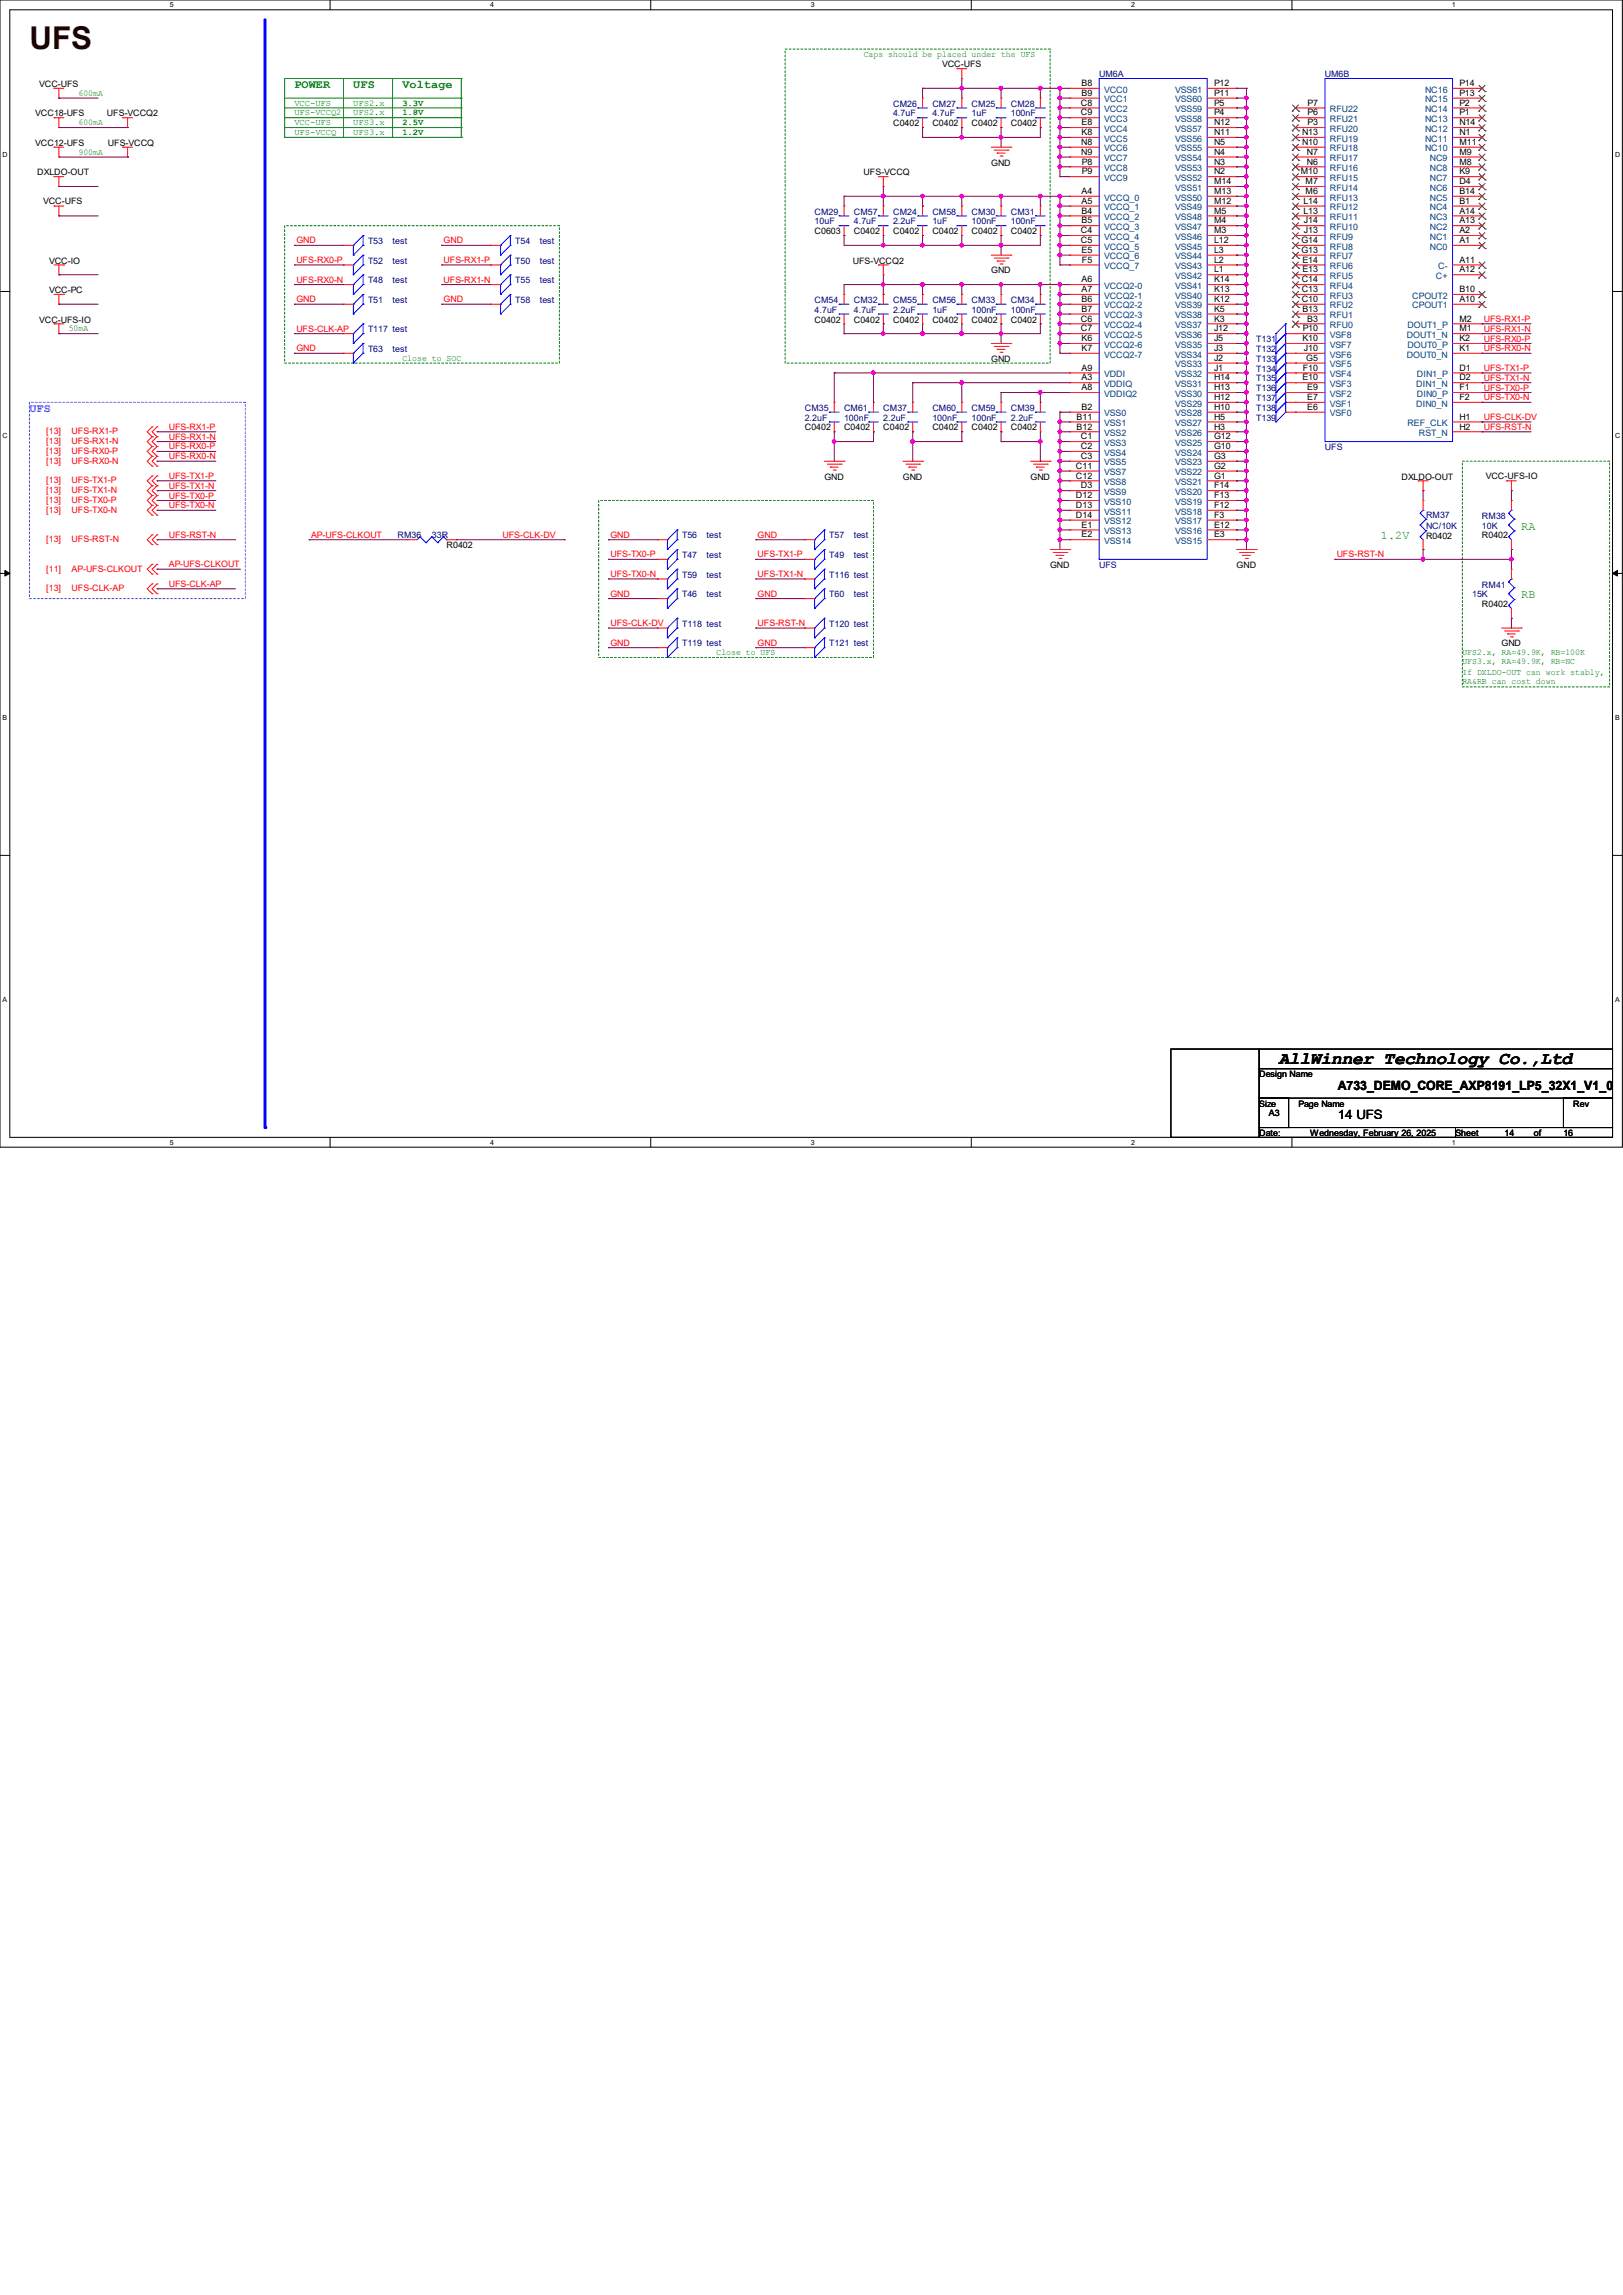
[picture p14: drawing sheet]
<svg xmlns="http://www.w3.org/2000/svg" width="210mm" height="297mm" viewBox="0 0 210 297" stroke-linecap="round" stroke-linejoin="round" font-family="sans-serif">
<defs><g id="words">
<text font-size="4.1" fill="#400000" x="3.8" y="6.3">UFS</text>
<text font-size="2.3" x="165.5" y="137.7">AllWinner Technology Co.,Ltd</text>
<g font-size="1.7">
<text x="173.1" y="141.1">A733_DEMO_CORE_AXP8191_LP5_32X1_V1_0</text>
<text x="173.1" y="144.9">14 UFS</text>
</g>
<g font-size="1.5" fill="#008000">
<text x="38.1" y="11.4">POWER</text>
<text x="45.7" y="11.4">UFS</text>
<text x="52.1" y="11.4">Voltage</text>
<text x="178.7" y="69.8">1.2V</text>
<text x="196.8" y="68.5">RA</text>
<text x="196.8" y="77.4">RB</text>
</g>
<text font-size="1.5" fill="#8000ff" x="3.8" y="53.3">UFS</text>
<g font-size="1.1">
<text x="5.1" y="11.3">VCC-UFS</text>
<text x="121.9" y="8.7">VCC-UFS</text>
<text x="140" y="11.1">B8</text>
<text x="157.1" y="11.1">P12</text>
<text x="188.8" y="11.1">P14</text>
<text x="4.6" y="15.1">VCC18-UFS</text>
<text x="13.8" y="15.1">UFS-VCCQ2</text>
<text x="115.6" y="16.3">C0402</text>
<text x="120.6" y="16.3">C0402</text>
<text x="125.7" y="16.3">C0402</text>
<text x="130.8" y="16.3">C0402</text>
<text x="139.9" y="13.7">C8</text>
<text x="139.9" y="14.9">C9</text>
<text x="140" y="12.4">B9</text>
<text x="140" y="16.2">E8</text>
<text x="140" y="17.5">K8</text>
<text x="157.1" y="17.5">N11</text>
<text x="157.1" y="16.2">N12</text>
<text x="157.1" y="14.9">P4</text>
<text x="157.1" y="13.7">P5</text>
<text x="157.1" y="12.4">P11</text>
<text x="168.5" y="17.5">N13</text>
<text x="169.2" y="13.7">P7</text>
<text x="169.2" y="14.9">P6</text>
<text x="169.2" y="16.2">P3</text>
<text x="188.8" y="17.5">N1</text>
<text x="188.8" y="16.2">N14</text>
<text x="188.8" y="14.9">P1</text>
<text x="188.8" y="13.7">P2</text>
<text x="188.8" y="12.4">P13</text>
<text x="4.6" y="18.9">VCC12-UFS</text>
<text x="4.8" y="22.7">DXLDO-OUT</text>
<text x="14" y="18.9">UFS-VCCQ</text>
<text x="111.8" y="22.7">UFS-VCCQ</text>
<text x="128.3" y="21.4">GND</text>
<text x="139.9" y="18.8">N8</text>
<text x="139.9" y="20">N9</text>
<text x="140" y="21.3">P8</text>
<text x="140" y="22.6">P9</text>
<text x="157.1" y="23.8">M14</text>
<text x="157.1" y="22.6">N2</text>
<text x="157.1" y="21.3">N3</text>
<text x="157.1" y="20">N4</text>
<text x="157.1" y="18.8">N5</text>
<text x="168.3" y="22.6">M10</text>
<text x="168.5" y="18.8">N10</text>
<text x="168.9" y="23.8">M7</text>
<text x="169.1" y="20">N7</text>
<text x="169.1" y="21.3">N6</text>
<text x="188.8" y="23.8">D4</text>
<text x="188.8" y="22.6">K9</text>
<text x="188.8" y="21.3">M8</text>
<text x="188.8" y="20">M9</text>
<text x="188.8" y="18.8">M11</text>
<text x="5.6" y="26.4">VCC-UFS</text>
<text x="140" y="25.1">A4</text>
<text x="140" y="26.4">A5</text>
<text x="140" y="27.6">B4</text>
<text x="140" y="28.9">B5</text>
<text x="157.1" y="28.9">M4</text>
<text x="157.1" y="27.6">M5</text>
<text x="157.1" y="26.4">M12</text>
<text x="157.1" y="25.1">M13</text>
<text x="168.7" y="26.4">L14</text>
<text x="168.7" y="27.6">L13</text>
<text x="168.7" y="28.9">J14</text>
<text x="168.9" y="25.1">M6</text>
<text x="188.8" y="28.9">A13</text>
<text x="188.8" y="27.6">A14</text>
<text x="188.8" y="26.4">B1</text>
<text x="188.8" y="25.1">B14</text>
<text x="6.3" y="34.1">VCC-IO</text>
<text x="105.4" y="30.3">C0603</text>
<text x="110.4" y="34.1">UFS-VCCQ2</text>
<text x="110.5" y="30.3">C0402</text>
<text x="115.6" y="30.3">C0402</text>
<text x="120.6" y="30.3">C0402</text>
<text x="125.7" y="30.3">C0402</text>
<text x="128.3" y="35.4">GND</text>
<text x="130.8" y="30.3">C0402</text>
<text x="139.9" y="30.2">C4</text>
<text x="139.9" y="31.5">C5</text>
<text x="140" y="32.7">E5</text>
<text x="140" y="34">F5</text>
<text x="157.1" y="35.3">L1</text>
<text x="157.1" y="34">L2</text>
<text x="157.1" y="32.7">L3</text>
<text x="157.1" y="31.5">L12</text>
<text x="157.1" y="30.2">M3</text>
<text x="168.4" y="31.5">G14</text>
<text x="168.4" y="32.7">G13</text>
<text x="168.5" y="34">E14</text>
<text x="168.5" y="35.3">E13</text>
<text x="168.7" y="30.2">J13</text>
<text x="188.8" y="35.3">A12</text>
<text x="188.8" y="34">A11</text>
<text x="188.8" y="31.5">A1</text>
<text x="188.8" y="30.2">A2</text>
<text x="5.1" y="41.7">VCC-UFS-IO</text>
<text x="6.3" y="37.9">VCC-PC</text>
<text x="105.4" y="41.7">C0402</text>
<text x="110.5" y="41.7">C0402</text>
<text x="115.6" y="41.7">C0402</text>
<text x="120.6" y="41.7">C0402</text>
<text x="125.7" y="41.7">C0402</text>
<text x="130.8" y="41.7">C0402</text>
<text x="139.9" y="41.6">C6</text>
<text x="140" y="36.5">A6</text>
<text x="140" y="37.8">A7</text>
<text x="140" y="39.1">B6</text>
<text x="140" y="40.3">B7</text>
<text x="157.1" y="41.6">K3</text>
<text x="157.1" y="40.3">K5</text>
<text x="157.1" y="39.1">K12</text>
<text x="157.1" y="37.8">K13</text>
<text x="157.1" y="36.5">K14</text>
<text x="168.4" y="36.5">C14</text>
<text x="168.4" y="37.8">C13</text>
<text x="168.4" y="39.1">C10</text>
<text x="168.5" y="40.3">B13</text>
<text x="169.2" y="41.6">B3</text>
<text x="188.8" y="41.6">M2</text>
<text x="188.8" y="39.1">A10</text>
<text x="188.8" y="37.8">B10</text>
<text x="128.3" y="46.8">GND</text>
<text x="139.9" y="42.9">C7</text>
<text x="140" y="44.2">K6</text>
<text x="140" y="45.4">K7</text>
<text x="140" y="48">A9</text>
<text x="157.1" y="48">J1</text>
<text x="157.1" y="46.7">J2</text>
<text x="157.1" y="45.4">J3</text>
<text x="157.1" y="44.2">J5</text>
<text x="157.1" y="42.9">J12</text>
<text x="168.5" y="44.2">K10</text>
<text x="168.6" y="42.9">P10</text>
<text x="168.6" y="48">F10</text>
<text x="168.7" y="45.4">J10</text>
<text x="169" y="46.7">G5</text>
<text x="188.8" y="48">D1</text>
<text x="188.8" y="44.2">K2</text>
<text x="188.8" y="45.4">K1</text>
<text x="188.8" y="42.9">M1</text>
<text x="140" y="49.2">A3</text>
<text x="140" y="50.5">A8</text>
<text x="140" y="53">B2</text>
<text x="157.1" y="53">H10</text>
<text x="157.1" y="51.8">H12</text>
<text x="157.1" y="50.5">H13</text>
<text x="157.1" y="49.2">H14</text>
<text x="168.5" y="49.2">E10</text>
<text x="169.2" y="50.5">E9</text>
<text x="169.2" y="51.8">E7</text>
<text x="169.2" y="53">E6</text>
<text x="188.8" y="50.5">F1</text>
<text x="188.8" y="51.8">F2</text>
<text x="188.8" y="49.2">D2</text>
<text x="104.1" y="55.7">C0402</text>
<text x="109.2" y="55.7">C0402</text>
<text x="114.3" y="55.7">C0402</text>
<text x="120.6" y="55.7">C0402</text>
<text x="125.7" y="55.7">C0402</text>
<text x="130.8" y="55.7">C0402</text>
<text x="139.3" y="54.3">B11</text>
<text x="139.3" y="55.6">B12</text>
<text x="139.9" y="56.9">C1</text>
<text x="139.9" y="58.1">C2</text>
<text x="139.9" y="59.4">C3</text>
<text x="157.1" y="59.4">G3</text>
<text x="157.1" y="58.1">G10</text>
<text x="157.1" y="56.9">G12</text>
<text x="157.1" y="55.6">H3</text>
<text x="157.1" y="54.3">H5</text>
<text x="188.8" y="55.6">H2</text>
<text x="188.8" y="54.3">H1</text>
<text x="106.7" y="62.1">GND</text>
<text x="116.8" y="62.1">GND</text>
<text x="133.3" y="62.1">GND</text>
<text x="139.2" y="60.7">C11</text>
<text x="139.2" y="61.9">C12</text>
<text x="139.2" y="64.5">D12</text>
<text x="139.2" y="65.7">D13</text>
<text x="139.9" y="63.2">D3</text>
<text x="157.1" y="65.7">F12</text>
<text x="157.1" y="64.5">F13</text>
<text x="157.1" y="63.2">F14</text>
<text x="157.1" y="61.9">G1</text>
<text x="157.1" y="60.7">G2</text>
<text x="181.4" y="62.1">DXLDO-OUT</text>
<text x="192.3" y="61.9">VCC-UFS-IO</text>
<text x="57.8" y="71">R0402</text>
<text x="139.2" y="67">D14</text>
<text x="140" y="68.3">E1</text>
<text x="140" y="69.6">E2</text>
<text x="157.1" y="69.6">E3</text>
<text x="157.1" y="68.3">E12</text>
<text x="157.1" y="67">F3</text>
<text x="184.5" y="69.8">R0402</text>
<text x="191.8" y="69.7">R0402</text>
<text x="135.9" y="73.5">GND</text>
<text x="160" y="73.5">GND</text>
<text x="191.8" y="78.6">R0402</text>
<text x="194.3" y="83.7">GND</text>
<text x="162.9" y="139.4">Design Name</text>
<text x="162.9" y="143.2">Size</text>
<text x="168" y="143.2">Page Name</text>
<text x="203.6" y="143.2">Rev</text>
<text x="162.9" y="147">Date:</text>
<text x="164.2" y="144.5">A3</text>
<text x="169.5" y="147">Wednesday, February 26, 2025</text>
<text x="188.3" y="147">Sheet</text>
<text x="194.7" y="147">14</text>
<text x="198.5" y="147">of</text>
<text x="202.3" y="147">16</text>
</g>
<g font-size="1.1" fill="#008000">
<text x="111.8" y="7.3">Caps should be placed under the UFS</text>
<text x="10.2" y="16.2">600mA</text>
<text x="10.2" y="12.4">600mA</text>
<text x="38.1" y="13.7">VCC-UFS</text>
<text x="38.1" y="17.5">UFS-VCCQ</text>
<text x="38.1" y="14.9">UFS-VCCQ2</text>
<text x="38.1" y="16.2">VCC-UFS</text>
<text x="45.7" y="14.9">UFS2.x</text>
<text x="45.7" y="16.2">UFS3.x</text>
<text x="45.7" y="13.7">UFS2.x</text>
<text x="45.7" y="17.5">UFS3.x</text>
<text x="52.1" y="17.5">1.2V</text>
<text x="52.1" y="14.9">1.8V</text>
<text x="52.1" y="13.7">3.3V</text>
<text x="52.1" y="16.2">2.5V</text>
<text x="10.2" y="20">900mA</text>
<text x="8.9" y="42.9">50mA</text>
<text x="52.1" y="46.7">Close to SOC</text>
<text x="92.7" y="84.8">Close to UFS</text>
<text x="189.2" y="87.3">If DXLDO-OUT can work stably,</text>
<text x="189.2" y="88.5">RA&amp;RB can cost down</text>
<text x="189.2" y="84.8">UFS2.x, RA=49.9K, RB=100K</text>
<text x="189.2" y="85.9">UFS3.x, RA=49.9K, RB=NC</text>
</g>
<g font-size="1.1" fill="#000080">
<text x="142.2" y="10">UM6A</text>
<text x="171.4" y="10">UM6B</text>
<text x="115.6" y="13.8">CM26</text>
<text x="115.6" y="15.1">4.7uF</text>
<text x="120.6" y="13.8">CM27</text>
<text x="120.6" y="15.1">4.7uF</text>
<text x="125.7" y="13.8">CM25</text>
<text x="125.7" y="15.1">1uF</text>
<text x="130.8" y="13.8">CM28</text>
<text x="130.8" y="15.1">100nF</text>
<text x="105.4" y="27.8">CM29</text>
<text x="105.4" y="29">10uF</text>
<text x="110.5" y="27.8">CM57</text>
<text x="110.5" y="29">4.7uF</text>
<text x="115.6" y="27.8">CM24</text>
<text x="115.6" y="29">2.2uF</text>
<text x="120.6" y="27.8">CM58</text>
<text x="120.6" y="29">1uF</text>
<text x="125.7" y="27.8">CM30</text>
<text x="125.7" y="29">100nF</text>
<text x="130.8" y="27.8">CM31</text>
<text x="130.8" y="29">100nF</text>
<text x="47.6" y="31.6">T53</text>
<text x="47.6" y="34.1">T52</text>
<text x="50.8" y="31.6">test</text>
<text x="50.8" y="34.1">test</text>
<text x="66.7" y="34.1">T50</text>
<text x="66.7" y="31.6">T54</text>
<text x="69.8" y="34.1">test</text>
<text x="69.8" y="31.6">test</text>
<text x="47.6" y="36.7">T48</text>
<text x="47.6" y="39.2">T51</text>
<text x="50.8" y="36.7">test</text>
<text x="50.8" y="39.2">test</text>
<text x="66.7" y="36.7">T55</text>
<text x="66.7" y="39.2">T58</text>
<text x="69.8" y="36.7">test</text>
<text x="69.8" y="39.2">test</text>
<text x="105.4" y="39.2">CM54</text>
<text x="105.4" y="40.5">4.7uF</text>
<text x="110.5" y="39.2">CM32</text>
<text x="110.5" y="40.5">4.7uF</text>
<text x="115.6" y="39.2">CM55</text>
<text x="115.6" y="40.5">2.2uF</text>
<text x="120.6" y="39.2">CM56</text>
<text x="120.6" y="40.5">1uF</text>
<text x="125.7" y="39.2">CM33</text>
<text x="125.7" y="40.5">100nF</text>
<text x="130.8" y="39.2">CM34</text>
<text x="130.8" y="40.5">100nF</text>
<text x="47.6" y="45.6">T63</text>
<text x="47.6" y="43">T117 test</text>
<text x="50.8" y="45.6">test</text>
<text x="162.6" y="46.8">T133</text>
<text x="162.6" y="44.3">T131</text>
<text x="162.6" y="45.6">T132</text>
<text x="104.1" y="53.2">CM35</text>
<text x="109.2" y="53.2">CM61</text>
<text x="114.3" y="53.2">CM37</text>
<text x="120.6" y="53.2">CM60</text>
<text x="125.7" y="53.2">CM59</text>
<text x="130.8" y="53.2">CM39</text>
<text x="162.6" y="53.2">T138</text>
<text x="162.6" y="49.4">T135</text>
<text x="162.6" y="51.9">T137</text>
<text x="162.6" y="50.6">T136</text>
<text x="162.6" y="48.1">T134</text>
<text x="104.1" y="54.4">2.2uF</text>
<text x="109.2" y="54.4">100nF</text>
<text x="114.3" y="54.4">2.2uF</text>
<text x="120.6" y="54.4">100nF</text>
<text x="125.7" y="54.4">100nF</text>
<text x="130.8" y="54.4">2.2uF</text>
<text x="162.6" y="54.4">T139</text>
<text x="171.4" y="58.3">UFS</text>
<text x="51.4" y="69.7">RM36</text>
<text x="55.9" y="69.7">33R</text>
<text x="88.3" y="69.7">T56</text>
<text x="91.4" y="69.7">test</text>
<text x="107.3" y="69.7">T57</text>
<text x="110.5" y="69.7">test</text>
<text x="184.5" y="67">RM37</text>
<text x="184.5" y="68.4">NC/10K</text>
<text x="191.8" y="67.1">RM38</text>
<text x="191.8" y="68.4">10K</text>
<text x="88.3" y="74.8">T59</text>
<text x="88.3" y="72.2">T47</text>
<text x="88.3" y="77.3">T46</text>
<text x="91.4" y="74.8">test</text>
<text x="91.4" y="72.2">test</text>
<text x="91.4" y="77.3">test</text>
<text x="107.3" y="77.3">T60</text>
<text x="107.3" y="72.2">T49</text>
<text x="107.3" y="74.8">T116 test</text>
<text x="110.5" y="77.3">test</text>
<text x="110.5" y="72.2">test</text>
<text x="142.2" y="73.5">UFS</text>
<text x="190.5" y="77.3">15K</text>
<text x="191.8" y="76">RM41</text>
<text x="88.3" y="83.7">T119 test</text>
<text x="88.3" y="81.1">T118 test</text>
<text x="107.3" y="81.1">T120 test</text>
<text x="107.3" y="83.7">T121 test</text>
</g>
<g font-size="1.1" fill="#004080">
<text x="142.9" y="12">VCC0</text>
<text x="152.1" y="12">VSS61</text>
<text x="184.4" y="12">NC16</text>
<text x="142.9" y="13.3">VCC1</text>
<text x="142.9" y="14.5">VCC2</text>
<text x="142.9" y="15.8">VCC3</text>
<text x="142.9" y="17.1">VCC4</text>
<text x="152.1" y="17.1">VSS57</text>
<text x="152.1" y="15.8">VSS58</text>
<text x="152.1" y="14.5">VSS59</text>
<text x="152.1" y="13.3">VSS60</text>
<text x="172.1" y="14.5">RFU22</text>
<text x="172.1" y="15.8">RFU21</text>
<text x="172.1" y="17.1">RFU20</text>
<text x="184.4" y="17.1">NC12</text>
<text x="184.4" y="15.8">NC13</text>
<text x="184.4" y="14.5">NC14</text>
<text x="184.4" y="13.3">NC15</text>
<text x="142.9" y="18.3">VCC5</text>
<text x="142.9" y="19.6">VCC6</text>
<text x="142.9" y="20.9">VCC7</text>
<text x="142.9" y="22.1">VCC8</text>
<text x="142.9" y="23.4">VCC9</text>
<text x="152.1" y="23.4">VSS52</text>
<text x="152.1" y="22.1">VSS53</text>
<text x="152.1" y="20.9">VSS54</text>
<text x="152.1" y="19.6">VSS55</text>
<text x="152.1" y="18.3">VSS56</text>
<text x="172.1" y="18.3">RFU19</text>
<text x="172.1" y="19.6">RFU18</text>
<text x="172.1" y="20.9">RFU17</text>
<text x="172.1" y="22.1">RFU16</text>
<text x="172.1" y="23.4">RFU15</text>
<text x="184.4" y="19.6">NC10</text>
<text x="184.4" y="18.3">NC11</text>
<text x="185" y="23.4">NC7</text>
<text x="185" y="22.1">NC8</text>
<text x="185" y="20.9">NC9</text>
<text x="142.9" y="26">VCCQ_0</text>
<text x="142.9" y="27.2">VCCQ_1</text>
<text x="142.9" y="28.5">VCCQ_2</text>
<text x="142.9" y="29.8">VCCQ_3</text>
<text x="152.1" y="29.8">VSS47</text>
<text x="152.1" y="28.5">VSS48</text>
<text x="152.1" y="27.2">VSS49</text>
<text x="152.1" y="26">VSS50</text>
<text x="152.1" y="24.7">VSS51</text>
<text x="172.1" y="24.7">RFU14</text>
<text x="172.1" y="26">RFU13</text>
<text x="172.1" y="27.2">RFU12</text>
<text x="172.1" y="28.5">RFU11</text>
<text x="172.1" y="29.8">RFU10</text>
<text x="185" y="29.8">NC2</text>
<text x="185" y="28.5">NC3</text>
<text x="185" y="27.2">NC4</text>
<text x="185" y="26">NC5</text>
<text x="185" y="24.7">NC6</text>
<text x="142.9" y="31">VCCQ_4</text>
<text x="142.9" y="32.3">VCCQ_5</text>
<text x="142.9" y="33.6">VCCQ_6</text>
<text x="142.9" y="34.8">VCCQ_7</text>
<text x="152.1" y="34.8">VSS43</text>
<text x="152.1" y="33.6">VSS44</text>
<text x="152.1" y="32.3">VSS45</text>
<text x="152.1" y="31">VSS46</text>
<text x="172.1" y="31">RFU9</text>
<text x="172.1" y="32.3">RFU8</text>
<text x="172.1" y="33.6">RFU7</text>
<text x="172.1" y="34.8">RFU6</text>
<text x="185" y="32.3">NC0</text>
<text x="185" y="31">NC1</text>
<text x="186.1" y="34.8">C-</text>
<text x="142.9" y="37.4">VCCQ2-0</text>
<text x="142.9" y="38.7">VCCQ2-1</text>
<text x="142.9" y="39.9">VCCQ2-2</text>
<text x="142.9" y="41.2">VCCQ2-3</text>
<text x="152.1" y="41.2">VSS38</text>
<text x="152.1" y="39.9">VSS39</text>
<text x="152.1" y="38.7">VSS40</text>
<text x="152.1" y="37.4">VSS41</text>
<text x="152.1" y="36.1">VSS42</text>
<text x="172.1" y="36.1">RFU5</text>
<text x="172.1" y="37.4">RFU4</text>
<text x="172.1" y="38.7">RFU3</text>
<text x="172.1" y="39.9">RFU2</text>
<text x="172.1" y="41.2">RFU1</text>
<text x="182.7" y="39.9">CPOUT1</text>
<text x="182.7" y="38.7">CPOUT2</text>
<text x="185.8" y="36.1">C+</text>
<text x="142.9" y="42.5">VCCQ2-4</text>
<text x="142.9" y="43.7">VCCQ2-5</text>
<text x="142.9" y="45">VCCQ2-6</text>
<text x="142.9" y="46.3">VCCQ2-7</text>
<text x="152.1" y="47.5">VSS33</text>
<text x="152.1" y="46.3">VSS34</text>
<text x="152.1" y="45">VSS35</text>
<text x="152.1" y="43.7">VSS36</text>
<text x="152.1" y="42.5">VSS37</text>
<text x="172.1" y="42.5">RFU0</text>
<text x="172.1" y="43.7">VSF8</text>
<text x="172.1" y="45">VSF7</text>
<text x="172.1" y="46.3">VSF6</text>
<text x="172.1" y="47.5">VSF5</text>
<text x="182" y="46.3">DOUT0_N</text>
<text x="182" y="43.7">DOUT1_N</text>
<text x="182.1" y="45">DOUT0_P</text>
<text x="182.1" y="42.5">DOUT1_P</text>
<text x="142.9" y="48.8">VDDI</text>
<text x="142.9" y="50.1">VDDIQ</text>
<text x="142.9" y="51.4">VDDIQ2</text>
<text x="142.9" y="53.9">VSS0</text>
<text x="152.1" y="53.9">VSS28</text>
<text x="152.1" y="52.6">VSS29</text>
<text x="152.1" y="51.4">VSS30</text>
<text x="152.1" y="50.1">VSS31</text>
<text x="152.1" y="48.8">VSS32</text>
<text x="172.1" y="48.8">VSF4</text>
<text x="172.1" y="50.1">VSF3</text>
<text x="172.1" y="51.4">VSF2</text>
<text x="172.1" y="52.6">VSF1</text>
<text x="172.1" y="53.9">VSF0</text>
<text x="183.3" y="52.6">DIN0_N</text>
<text x="183.3" y="50.1">DIN1_N</text>
<text x="183.3" y="51.4">DIN0_P</text>
<text x="183.3" y="48.8">DIN1_P</text>
<text x="142.9" y="55.2">VSS1</text>
<text x="142.9" y="56.4">VSS2</text>
<text x="142.9" y="57.7">VSS3</text>
<text x="142.9" y="59">VSS4</text>
<text x="152.1" y="59">VSS24</text>
<text x="152.1" y="57.7">VSS25</text>
<text x="152.1" y="56.4">VSS26</text>
<text x="152.1" y="55.2">VSS27</text>
<text x="182.1" y="55.2">REF_CLK</text>
<text x="183.6" y="56.4">RST_N</text>
<text x="142.9" y="60.2">VSS5</text>
<text x="142.9" y="61.5">VSS7</text>
<text x="142.9" y="62.8">VSS8</text>
<text x="142.9" y="64.1">VSS9</text>
<text x="142.9" y="65.3">VSS10</text>
<text x="152.1" y="65.3">VSS19</text>
<text x="152.1" y="64.1">VSS20</text>
<text x="152.1" y="62.8">VSS21</text>
<text x="152.1" y="61.5">VSS22</text>
<text x="152.1" y="60.2">VSS23</text>
<text x="142.9" y="66.6">VSS11</text>
<text x="142.9" y="67.9">VSS12</text>
<text x="142.9" y="69.1">VSS13</text>
<text x="142.9" y="70.4">VSS14</text>
<text x="152.1" y="70.4">VSS15</text>
<text x="152.1" y="69.1">VSS16</text>
<text x="152.1" y="67.9">VSS17</text>
<text x="152.1" y="66.6">VSS18</text>
</g>
<g font-size="1.1" fill="#f00">
<text x="38.4" y="34">UFS-RX0-P</text>
<text x="38.4" y="31.5">GND</text>
<text x="57.4" y="34">UFS-RX1-P</text>
<text x="57.4" y="31.5">GND</text>
<text x="38.4" y="39.1">GND</text>
<text x="38.4" y="36.6">UFS-RX0-N</text>
<text x="57.4" y="36.6">UFS-RX1-N</text>
<text x="57.4" y="39.1">GND</text>
<text x="192" y="41.7">UFS-RX1-P</text>
<text x="38.4" y="45.5">GND</text>
<text x="38.4" y="42.9">UFS-CLK-AP</text>
<text x="192" y="42.9">UFS-RX1-N</text>
<text x="192" y="44.2">UFS-RX0-P</text>
<text x="192" y="45.5">UFS-RX0-N</text>
<text x="192" y="48">UFS-TX1-P</text>
<text x="192" y="49.3">UFS-TX1-N</text>
<text x="192" y="50.5">UFS-TX0-P</text>
<text x="192" y="51.8">UFS-TX0-N</text>
<text x="6" y="56.2">[13]</text>
<text x="6" y="57.5">[13]</text>
<text x="6" y="58.8">[13]</text>
<text x="9.3" y="56.2">UFS-RX1-P</text>
<text x="9.3" y="57.5">UFS-RX1-N</text>
<text x="9.3" y="58.8">UFS-RX0-P</text>
<text x="21.8" y="55.6">UFS-RX1-P</text>
<text x="21.8" y="56.9">UFS-RX1-N</text>
<text x="21.8" y="58.2">UFS-RX0-P</text>
<text x="21.8" y="59.4">UFS-RX0-N</text>
<text x="192" y="54.4">UFS-CLK-DV</text>
<text x="192" y="55.6">UFS-RST-N</text>
<text x="6" y="60">[13]</text>
<text x="6" y="62.6">[13]</text>
<text x="6" y="63.8">[13]</text>
<text x="6" y="65.1">[13]</text>
<text x="9.3" y="60">UFS-RX0-N</text>
<text x="9.3" y="62.6">UFS-TX1-P</text>
<text x="9.3" y="63.8">UFS-TX1-N</text>
<text x="9.3" y="65.1">UFS-TX0-P</text>
<text x="21.8" y="62">UFS-TX1-P</text>
<text x="21.8" y="63.2">UFS-TX1-N</text>
<text x="21.8" y="64.5">UFS-TX0-P</text>
<text x="21.8" y="65.8">UFS-TX0-N</text>
<text x="6" y="66.4">[13]</text>
<text x="6" y="70.2">[13]</text>
<text x="9.3" y="66.4">UFS-TX0-N</text>
<text x="9.3" y="70.2">UFS-RST-N</text>
<text x="21.8" y="69.6">UFS-RST-N</text>
<text x="40.3" y="69.6">AP-UFS-CLKOUT</text>
<text x="65" y="69.6">UFS-CLK-DV</text>
<text x="79" y="69.6">GND</text>
<text x="98" y="69.6">GND</text>
<text x="6" y="74">[11]</text>
<text x="6" y="76.5">[13]</text>
<text x="9.3" y="74">AP-UFS-CLKOUT</text>
<text x="9.3" y="76.5">UFS-CLK-AP</text>
<text x="21.8" y="75.9">UFS-CLK-AP</text>
<text x="21.8" y="73.4">AP-UFS-CLKOUT</text>
<text x="79" y="74.7">UFS-TX0-N</text>
<text x="79" y="72.1">UFS-TX0-P</text>
<text x="79" y="77.2">GND</text>
<text x="98" y="72.1">UFS-TX1-P</text>
<text x="98" y="74.7">UFS-TX1-N</text>
<text x="98" y="77.2">GND</text>
<text x="173" y="72.1">UFS-RST-N</text>
<text x="79" y="81">UFS-CLK-DV</text>
<text x="79" y="83.6">GND</text>
<text x="98" y="83.6">GND</text>
<text x="98" y="81">UFS-RST-N</text>
</g>
<g font-size=".9">
<text x="22" y=".9">5</text>
<text x="63.4" y=".9">4</text>
<text x="104.9" y=".9">3</text>
<text x="146.4" y=".9">2</text>
<text x="187.9" y=".9">1</text>
<text x=".3" y="20.3">D</text>
<text x="209" y="20.3">D</text>
<text x=".3" y="56.7">C</text>
<text x="209" y="56.7">C</text>
<text x=".3" y="93.2">B</text>
<text x="209" y="93.2">B</text>
<text x=".3" y="129.7">A</text>
<text x="209" y="129.7">A</text>
<text x="22" y="148.1">5</text>
<text x="63.4" y="148.1">4</text>
<text x="104.9" y="148.1">3</text>
<text x="146.4" y="148.1">2</text>
<text x="187.9" y="148.1">1</text>
</g>
</g></defs>
<path d="M0 0h209.9v148.5h-209.9zM1.3 1.3h207.4v145.9h-207.4z" fill="none" stroke="#000" stroke-width=".13"/>
<g fill="#fff">
<path d="M22 .1h.5v1h-.5z"/>
<path d="M22 147.3h.5v1h-.5z"/>
</g>
<path d="M42.7 0v1.3M42.7 147.2v1.3" fill="none" stroke="#000" stroke-width=".13"/>
<g fill="#fff">
<path d="M63.4 .1h.5v1h-.5z"/>
<path d="M63.4 147.3h.5v1h-.5z"/>
</g>
<path d="M84.2 0v1.3M84.2 147.2v1.3" fill="none" stroke="#000" stroke-width=".13"/>
<g fill="#fff">
<path d="M104.9 .1h.5v1h-.5z"/>
<path d="M104.9 147.3h.5v1h-.5z"/>
</g>
<path d="M125.7 0v1.3M125.7 147.2v1.3" fill="none" stroke="#000" stroke-width=".13"/>
<g fill="#fff">
<path d="M146.4 .1h.5v1h-.5z"/>
<path d="M146.4 147.3h.5v1h-.5z"/>
</g>
<path d="M167.2 0v1.3M167.2 147.2v1.3" fill="none" stroke="#000" stroke-width=".13"/>
<g fill="#fff">
<path d="M187.9 .1h.5v1h-.5z"/>
<path d="M187.9 147.3h.5v1h-.5z"/>
<path d="M.3 19.5h.7v1h-.7z"/>
<path d="M209 19.5h.6v1h-.6z"/>
<path d="M.3 55.9h.7v1h-.7z"/>
<path d="M209 55.9h.6v1h-.6z"/>
</g>
<path d="M0 37.7h1.3M208.7 37.7h1.2" fill="none" stroke="#000" stroke-width=".13"/>
<g fill="#fff">
<path d="M.3 92.4h.6v1h-.6z"/>
<path d="M209 92.4h.6v1h-.6z"/>
</g>
<path d="M0 74.2h1.3M208.7 74.2h1.2" fill="none" stroke="#000" stroke-width=".13"/>
<path d="M.6 73.8l.7 .4-.7 .3zM208.7 74.2l.6-.4v.7z" fill="#000" stroke="#000" stroke-width=".13"/>
<g fill="#fff">
<path d="M.3 128.9h.6v1h-.6z"/>
<path d="M209 128.9h.5v1h-.5z"/>
</g>
<path d="M0 110.7h1.3M208.7 110.7h1.2" fill="none" stroke="#000" stroke-width=".13"/>
<path d="M101.6 6.3h34.3v40.7h-34.3zM77.5 64.8h35.5v20.3h-35.5z" fill="none" stroke="#008000" stroke-width=".13" stroke-dasharray=".3"/>
<path d="M34.3 2.5v143.4" fill="none" stroke="#00f" stroke-width=".38"/>
<circle cx="34.3" cy="145.9" r=".19" fill="#00f"/>
<path d="M36.8 29.2h35.6v17.8h-35.6zM189.2 59.7h19.1v29.2h-19.1z" fill="none" stroke="#008000" stroke-width=".13" stroke-dasharray=".3"/>
<path d="M3.8 52.1h27.9v25.4h-27.9z" fill="none" stroke="#8000ff" stroke-width=".13" stroke-dasharray=".3 .3"/>
<g fill="none" stroke="#008000" stroke-width=".13">
<path d="M36.8 17.8h.1M36.8 12.7h22.9M36.8 14h22.9M36.8 15.2h22.9M36.8 16.5h22.9M36.8 17.8h22.9M44.4 17.8h.1M44.4 10.2v7.6M50.8 17.8h.1M50.8 10.2v7.6M59.7 10.2h.1M59.7 12.7h.1"/>
<path d="M59.7 17.8h.1M59.7 14h.1M59.7 15.2h.1M59.7 16.5h.1M59.7 10.2h-22.9v7.6M59.7 10.2v7.6"/>
</g>
<g fill="none" stroke="#f00" stroke-width=".13">
<path d="M7 15.2h.1M7 19h.1M7 11.4h.1M7 19h1.3M7 15.2h1.3M7 11.4h1.3M7.6 16.5h.1M7.6 12.7h.1M7.6 11.4v1.3M7.6 15.2v1.3M7.6 19v1.3M15.9 15.2h.1"/>
<path d="M15.9 19h.1M15.9 19h1.2M15.9 15.2h1.2M16.5 16.5h.1M16.5 15.2v1.3M16.5 19v1.3M119.4 16.5h.1M119.4 12.7h.1M119.4 12.7v1.3M119.4 15.2v1.3M123.8 8.9h.1M123.8 8.9h1.3"/>
<path d="M124.5 10.2h.1M124.5 16.5h.1M124.5 12.7h.1M124.5 8.9v1.3M124.5 12.7v1.3M124.5 15.2v1.3M128.3 19h2.5M128.7 19.4h1.7M129 19.8h.1M129 19.8h1M129.5 16.5h.1M129.5 12.7h.1"/>
<path d="M129.5 12.7v1.3M129.5 15.2v1.3M130.4 19.4h.1M130.8 19h.1M134.6 16.5h.1M134.6 12.7h.1M134.6 12.7v1.3M134.6 15.2v1.3M138.4 11.4h.1M138.4 12.7h.1M138.4 14h.1M138.4 15.2h.1"/>
<path d="M138.4 16.5h.1M138.4 17.8h.1M138.4 19h.1M138.4 19h3.8M138.4 15.2h3.8M138.4 11.4h3.8M138.4 12.7h3.8M138.4 14h3.8M138.4 16.5h3.8M138.4 17.8h3.8M156.2 19h3.8M156.2 15.2h3.8"/>
<path d="M156.2 11.4h3.8M156.2 12.7h3.8M156.2 14h3.8M156.2 16.5h3.8M156.2 17.8h3.8M160 19h.1M160 17.8h.1M160 16.5h.1M160 15.2h.1M160 14h.1M160 12.7h.1M160 11.4h.1"/>
<path d="M167.6 14h.1M167.6 15.2h.1M167.6 16.5h.1M167.6 17.8h.1M167.6 19h.1M167.6 19h3.8M167.6 15.2h3.8M167.6 14h3.8M167.6 16.5h3.8M167.6 17.8h3.8M188 19h3.8M188 15.2h3.8"/>
<path d="M188 11.4h3.8M188 12.7h3.8M188 14h3.8M188 16.5h3.8M188 17.8h3.8M191.8 19h.1M191.8 17.8h.1M191.8 16.5h.1M191.8 15.2h.1M191.8 14h.1M191.8 12.7h.1M191.8 11.4h.1"/>
<path d="M7 22.9h.1M7 26.7h.1M7 22.9h1.3M7 34.3h1.3M7 38.1h1.3M7 26.7h1.3M7.6 20.3h.1M7.6 24.1h.1M7.6 35.6h.1M7.6 39.4h.1M7.6 27.9h.1M7.6 22.9v1.2"/>
<path d="M7.6 26.7v1.2M7.6 34.3v1.3M7.6 38.1v1.3M8.3 34.3h.1M8.3 38.1h.1M16.5 20.3h.1M44.4 36.8h.1M44.4 39.4h.1M44.4 31.7h.1M44.4 34.3h.1M44.4 34.3h1.3M44.4 36.8h1.3"/>
<path d="M44.4 39.4h1.3M44.4 31.7h1.3M63.5 36.8h.1M63.5 39.4h.1M63.5 34.3h.1M63.5 31.7h.1M63.5 34.3h1.3M63.5 36.8h1.3M63.5 39.4h1.3M63.5 31.7h1.3M109.2 38.1h.1M109.2 30.5h.1"/>
<path d="M109.2 26.7h.1M109.2 26.7v1.2M109.2 29.2v1.3M109.2 38.1v1.3M113.7 34.3h.1M113.7 22.9h.1M113.7 22.9h1.2M113.7 34.3h1.2M114.3 35.6h.1M114.3 24.1h.1M114.3 38.1h.1M114.3 30.5h.1"/>
<path d="M114.3 26.7h.1M114.3 22.9v1.2M114.3 26.7v1.2M114.3 29.2v1.3M114.3 34.3v1.3M114.3 38.1v1.3M119.4 30.5h.1M119.4 26.7h.1M119.4 38.1h.1M119.4 26.7v1.2M119.4 29.2v1.3M119.4 38.1v1.3"/>
<path d="M124.5 38.1h.1M124.5 30.5h.1M124.5 26.7h.1M124.5 26.7v1.2M124.5 29.2v1.3M124.5 38.1v1.3M128.3 33h2.5M128.7 33.4h1.7M129 33.8h.1M129 33.8h1M129.4 20.2h.3M129.4 34.2h.3"/>
<path d="M129.5 30.5h.1M129.5 26.7h.1M129.5 38.1h.1M129.5 26.7v1.2M129.5 29.2v1.3M129.5 38.1v1.3M129.7 20.2h.1M129.7 34.2h.1M130.4 33.4h.1M130.8 33h.1M134.6 30.5h.1M134.6 26.7h.1"/>
<path d="M134.6 38.1h.1M134.6 26.7v1.2M134.6 29.2v1.3M134.6 38.1v1.3M138.4 20.3h.1M138.4 21.6h.1M138.4 22.9h.1M138.4 25.4h.1M138.4 26.7h.1M138.4 27.9h.1M138.4 29.2h.1M138.4 30.5h.1"/>
<path d="M138.4 31.7h.1M138.4 33h.1M138.4 34.3h.1M138.4 36.8h.1M138.4 38.1h.1M138.4 39.4h.1M138.4 33h3.8M138.4 22.9h3.8M138.4 34.3h3.8M138.4 38.1h3.8M138.4 26.7h3.8M138.4 36.8h3.8"/>
<path d="M138.4 39.4h3.8M138.4 31.7h3.8M138.4 20.3h3.8M138.4 21.6h3.8M138.4 25.4h3.8M138.4 27.9h3.8M138.4 29.2h3.8M138.4 30.5h3.8M156.2 33h3.8M156.2 22.9h3.8M156.2 34.3h3.8M156.2 38.1h3.8"/>
<path d="M156.2 26.7h3.8M156.2 36.8h3.8M156.2 39.4h3.8M156.2 31.7h3.8M156.2 20.3h3.8M156.2 21.6h3.8M156.2 25.4h3.8M156.2 27.9h3.8M156.2 29.2h3.8M156.2 30.5h3.8M156.2 35.6h3.8M156.2 24.1h3.8"/>
<path d="M160 39.4h.1M160 38.1h.1M160 36.8h.1M160 35.6h.1M160 34.3h.1M160 33h.1M160 31.7h.1M160 30.5h.1M160 29.2h.1M160 27.9h.1M160 26.7h.1M160 25.4h.1"/>
<path d="M160 24.1h.1M160 22.9h.1M160 21.6h.1M160 20.3h.1M167.6 20.3h.1M167.6 21.6h.1M167.6 22.9h.1M167.6 24.1h.1M167.6 25.4h.1M167.6 26.7h.1M167.6 27.9h.1M167.6 29.2h.1"/>
<path d="M167.6 30.5h.1M167.6 31.7h.1M167.6 33h.1M167.6 34.3h.1M167.6 35.6h.1M167.6 36.8h.1M167.6 38.1h.1M167.6 39.4h.1M167.6 33h3.8M167.6 22.9h3.8M167.6 34.3h3.8M167.6 38.1h3.8"/>
<path d="M167.6 26.7h3.8M167.6 36.8h3.8M167.6 39.4h3.8M167.6 31.7h3.8M167.6 20.3h3.8M167.6 21.6h3.8M167.6 25.4h3.8M167.6 27.9h3.8M167.6 29.2h3.8M167.6 30.5h3.8M167.6 35.6h3.8M167.6 24.1h3.8"/>
<path d="M188 22.9h3.8M188 34.3h3.8M188 38.1h3.8M188 26.7h3.8M188 39.4h3.8M188 31.7h3.8M188 20.3h3.8M188 21.6h3.8M188 25.4h3.8M188 27.9h3.8M188 29.2h3.8M188 30.5h3.8"/>
<path d="M188 35.6h3.8M188 24.1h3.8M191.8 39.4h.1M191.8 38.1h.1M191.8 35.6h.1M191.8 34.3h.1M191.8 31.7h.1M191.8 30.5h.1M191.8 29.2h.1M191.8 27.9h.1M191.8 26.7h.1M191.8 25.4h.1"/>
<path d="M191.8 24.1h.1M191.8 22.9h.1M191.8 21.6h.1M191.8 20.3h.1M7 41.9h.1M7 41.9h1.3M7.6 43.2h.1M7.6 41.9v1.3M19.7 55.2h.1M19.7 56.5h.1M19.7 57.8h.1M19.7 59.1h.1"/>
<path d="M19.7 55.2l-.7 .7 .7 .6M19.7 56.5l-.7 .6 .7 .7M19.7 57.8l-.7 .6 .7 .7M19.7 59.1l-.7 .6 .7 .6M20.3 55.2h.1M20.3 56.5h.1M20.3 57.8h.1M20.3 59.1h.1M20.3 55.2l-.6 .7 .6 .6M20.3 56.5l-.6 .6 .6 .7M20.3 57.8l-.6 .6 .6 .7M20.3 59.1l-.6 .6 .6 .6"/>
<path d="M44.4 45.7h.1M44.4 43.2h.1M44.4 45.7h1.3M44.4 43.2h1.3M106.7 59.7h2.5M107.9 55.9h.1M107.9 52.1h.1M107.9 52.1v1.2M107.9 54.6v1.3M109.2 59.7h.1M109.2 41.9h.1M109.2 40.6v1.3"/>
<path d="M113 55.9h.1M113 52.1h.1M113 52.1v1.2M113 54.6v1.3M114.3 41.9h.1M114.3 40.6v1.3M116.8 59.7h2.6M118.1 55.9h.1M118.1 52.1h.1M118.1 52.1v1.2M118.1 54.6v1.3M119.4 59.7h.1"/>
<path d="M119.4 41.9h.1M119.4 40.6v1.3M124.5 55.9h.1M124.5 52.1h.1M124.5 41.9h.1M124.5 40.6v1.3M124.5 52.1v1.2M124.5 54.6v1.3M128.3 44.4h2.5M128.7 44.8h1.7M129 45.2h.1M129 45.2h1"/>
<path d="M129.4 45.6h.3M129.5 55.9h.1M129.5 52.1h.1M129.5 41.9h.1M129.5 40.6v1.3M129.5 52.1v1.2M129.5 54.6v1.3M129.7 45.6h.1M130.4 44.8h.1M130.8 44.4h.1M133.3 59.7h2.6M134.6 55.9h.1"/>
<path d="M134.6 52.1h.1M134.6 41.9h.1M134.6 40.6v1.3M134.6 52.1v1.2M134.6 54.6v1.3M135.9 59.7h.1M138.4 40.6h.1M138.4 41.9h.1M138.4 43.2h.1M138.4 44.4h.1M138.4 45.7h.1M138.4 48.3h.1"/>
<path d="M138.4 49.5h.1M138.4 50.8h.1M138.4 53.3h.1M138.4 54.6h.1M138.4 55.9h.1M138.4 57.1h.1M138.4 58.4h.1M138.4 59.7h.1M138.4 59.7h3.8M138.4 44.4h3.8M138.4 41.9h3.8M138.4 45.7h3.8"/>
<path d="M138.4 53.3h3.8M138.4 43.2h3.8M138.4 48.3h3.8M138.4 50.8h3.8M138.4 40.6h3.8M138.4 49.5h3.8M138.4 54.6h3.8M138.4 55.9h3.8M138.4 57.1h3.8M138.4 58.4h3.8M156.2 59.7h3.8M156.2 44.4h3.8"/>
<path d="M156.2 41.9h3.8M156.2 52.1h3.8M156.2 45.7h3.8M156.2 53.3h3.8M156.2 43.2h3.8M156.2 48.3h3.8M156.2 50.8h3.8M156.2 40.6h3.8M156.2 49.5h3.8M156.2 54.6h3.8M156.2 55.9h3.8M156.2 57.1h3.8"/>
<path d="M156.2 58.4h3.8M156.2 47h3.8M160 59.7h.1M160 58.4h.1M160 57.1h.1M160 55.9h.1M160 54.6h.1M160 53.3h.1M160 52.1h.1M160 50.8h.1M160 49.5h.1M160 48.3h.1"/>
<path d="M160 47h.1M160 45.7h.1M160 44.4h.1M160 43.2h.1M160 41.9h.1M160 40.6h.1M166.4 44.4h5M166.4 52.1h5M166.4 45.7h5M166.4 53.3h5M166.4 43.2h5M166.4 48.3h5"/>
<path d="M166.4 50.8h5M166.4 49.5h5M166.4 47h5M167.6 52.1h.1M167.6 53.3h.1M167.6 45.7h.1M167.6 43.2h.1M167.6 48.3h.1M167.6 50.8h.1M167.6 44.4h.1M167.6 49.5h.1M167.6 40.6h.1"/>
<path d="M167.6 41.9h.1M167.6 47h.1M167.6 41.9h3.8M167.6 40.6h3.8M188 44.4h3.8M188 41.9h3.8M188 52.1h3.8M188 45.7h3.8M188 43.2h3.8M188 48.3h3.8M188 50.8h3.8M188 49.5h3.8"/>
<path d="M188 54.6h3.8M188 55.9h3.8M191.8 55.9h.1M191.8 54.6h.1M191.8 50.8h.1M191.8 52.1h.1M191.8 48.3h.1M191.8 49.5h.1M191.8 44.4h.1M191.8 45.7h.1M191.8 41.9h.1M191.8 43.2h.1"/>
<path d="M19.7 73h.1M19.7 74.3h.1M19.7 60.3h.1M19.7 61.6h.1M19.7 62.9h.1M19.7 64.1h.1M19.7 65.4h.1M19.7 66.7h.1M19.7 69.2h.1M19.7 70.5h.1M19.7 75.6h.1M19.7 76.8h.1"/>
<path d="M19.7 73l-.7 .7 .7 .6M19.7 61.6l-.7 .6 .7 .7M19.7 62.9l-.7 .6 .7 .6M19.7 64.1l-.7 .7 .7 .6M19.7 65.4l-.7 .6 .7 .7M19.7 69.2l-.7 .6 .7 .7M19.7 75.6l-.7 .6 .7 .6M20.3 73h.1M20.3 74.3h.1M20.3 60.3h.1M20.3 61.6h.1M20.3 62.9h.1"/>
<path d="M20.3 64.1h.1M20.3 65.4h.1M20.3 66.7h.1M20.3 69.2h.1M20.3 70.5h.1M20.3 75.6h.1M20.3 76.8h.1M20.3 73l-.6 .7 .6 .6M20.3 61.6l-.6 .6 .6 .7M20.3 62.9l-.6 .6 .6 .6M20.3 64.1l-.6 .7 .6 .6M20.3 65.4l-.6 .6 .6 .7"/>
<path d="M20.3 69.2l-.6 .6 .6 .7M20.3 75.6l-.6 .6 .6 .6M52.7 69.8h.1M52.7 69.8h1.3M57.8 69.8h1.3M59.1 69.8h.1M85.1 74.9h.1M85.1 72.4h.1M85.1 69.8h.1M85.1 77.5h.1M85.1 69.8h1.3M85.1 74.9h1.3"/>
<path d="M85.1 77.5h1.3M85.1 72.4h1.3M104.1 69.8h.1M104.1 77.5h.1M104.1 72.4h.1M104.1 74.9h.1M104.1 69.8h1.3M104.1 74.9h1.3M104.1 77.5h1.3M104.1 72.4h1.3M107.1 60.1h1.7M107.4 60.5h.1"/>
<path d="M107.4 60.5h1.1M107.8 60.8h.3M108.1 60.8h.1M108.8 60.1h.1M117.2 60.1h1.8M117.6 60.5h.1M117.6 60.5h1M118 60.8h.2M118.2 60.8h.1M119 60.1h.1M133.7 60.1h1.8M134.1 60.5h.1"/>
<path d="M134.1 60.5h1M134.5 60.8h.2M134.7 60.8h.1M135.5 60.1h.1M135.9 71.1h2.5M136.3 71.5h1.7M136.7 71.9h.1M136.7 71.9h1M137 72.3h.3M137.3 72.3h.1M138 71.5h.1M138.4 71.1h.1"/>
<path d="M138.4 61h.1M138.4 62.2h.1M138.4 63.5h.1M138.4 64.8h.1M138.4 66h.1M138.4 67.3h.1M138.4 68.6h.1M138.4 69.8h.1M138.4 62.2h3.8M138.4 69.8h3.8M138.4 61h3.8M138.4 63.5h3.8"/>
<path d="M138.4 64.8h3.8M138.4 66h3.8M138.4 67.3h3.8M138.4 68.6h3.8M156.2 62.2h3.8M156.2 69.8h3.8M156.2 61h3.8M156.2 63.5h3.8M156.2 64.8h3.8M156.2 66h3.8M156.2 67.3h3.8M156.2 68.6h3.8"/>
<path d="M160 69.8h.1M160 68.6h.1M160 67.3h.1M160 66h.1M160 64.8h.1M160 63.5h.1M160 62.2h.1M160 61h.1M160 71.1h2.6M160.4 71.5h1.8M160.8 71.9h.1M160.8 71.9h1"/>
<path d="M161.2 72.3h.2M161.4 72.3h.1M162.2 71.5h.1M162.6 71.1h.1M183.5 62.2h.1M183.5 62.2h1.3M184.1 63.5h.1M184.1 71.1h.1M184.1 64.8h.1M184.1 62.2v1.3M184.1 64.8v1.2M184.1 69.8v1.3"/>
<path d="M194.9 62.2h.1M194.9 62.2h1.3M195.6 63.5h.1M195.6 73.7h.1M195.6 71.1h.1M195.6 64.8h.1M195.6 62.2v1.3M195.6 64.8v1.2M195.6 69.8v1.3M195.6 73.7v1.2M195.6 78.7v1.3M85.1 83.8h.1"/>
<path d="M85.1 81.3h.1M85.1 81.3h1.3M85.1 83.8h1.3M104.1 81.3h.1M104.1 83.8h.1M104.1 81.3h1.3M104.1 83.8h1.3M194.3 81.3h2.5M194.7 81.7h1.8M195.1 82h.1M195.1 82h1M195.5 82.4h.2"/>
<path d="M195.6 80h.1M195.7 82.4h.1M196.5 81.7h.1M196.8 81.3h.1"/>
</g>
<path d="M151.5 135.8h11.4v11.4h-11.4zM162.9 135.8h45.8v2.5h-45.8zM162.9 138.3h45.8v3.8h-45.8zM162.9 142.1h3.9v3.8h-3.9zM162.9 145.9h25.4v1.3h-25.4zM188.3 145.9h20.4v1.3h-20.4zM202.3 142.1h6.4v3.8h-6.4z" fill="none" stroke="#000" stroke-width=".13"/>
<g fill="none" stroke="#00f" stroke-width=".13">
<path d="M118.7 14h.1M118.7 15.2h.1M118.7 14h1.3M118.7 15.2h1.3M123.8 14h.1M123.8 15.2h.1M123.8 14h1.3M123.8 15.2h1.3M128.9 14h.1M128.9 15.2h.1M128.9 14h1.3M128.9 15.2h1.3"/>
<path d="M134 14h.1M134 15.2h.1M134 14h1.3M134 15.2h1.3M142.2 10.2h14v62.2h-14zM171.4 10.2h16.6v46.9h-16.6zM45.7 38.1h.1M45.7 36.8h.1M45.7 39.4h.1M45.7 33h.1M45.7 31.7h.1M45.7 35.6h.1"/>
<path d="M45.7 34.3h.1M45.7 31.7v1.3M45.7 34.3v1.3M45.7 36.8v1.3M45.7 39.4v1.2M47 35.6h.1M47 36.8h.1M47 38.1h.1M47 39.4h.1M47 30.5h.1M47 31.7h.1M47 33h.1"/>
<path d="M47 34.3h.1M47 35.6l-1.3 1.2M47 30.5v1.2M47 33v1.3M47 35.6v1.2M47 38.1v1.3M47 36.8l-1.3 1.3M47 38.1l-1.3 1.3M47 39.4l-1.3 1.2M47 30.5l-1.3 1.2M47 31.7l-1.3 1.3M47 33l-1.3 1.3"/>
<path d="M47 34.3l-1.3 1.3M64.8 38.1h.1M64.8 36.8h.1M64.8 39.4h.1M64.8 35.6h.1M64.8 34.3h.1M64.8 33h.1M64.8 31.7h.1M64.8 31.7v1.3M64.8 34.3v1.3M64.8 36.8v1.3M64.8 39.4v1.2"/>
<path d="M66 35.6h.1M66 36.8h.1M66 38.1h.1M66 39.4h.1M66 33h.1M66 34.3h.1M66 30.5h.1M66 31.7h.1M66 35.6l-1.2 1.2M66 30.5v1.2M66 33v1.3M66 35.6v1.2"/>
<path d="M66 38.1v1.3M66 36.8l-1.2 1.3M66 38.1l-1.2 1.3M66 39.4l-1.2 1.2M66 33l-1.2 1.3M66 34.3l-1.2 1.3M66 30.5l-1.2 1.2M66 31.7l-1.2 1.3M108.6 39.4h.1M108.6 27.9h.1M108.6 29.2h.1M108.6 27.9h1.3"/>
<path d="M108.6 29.2h1.3M108.6 39.4h1.3M113.7 39.4h.1M113.7 27.9h.1M113.7 29.2h.1M113.7 27.9h1.2M113.7 29.2h1.2M113.7 39.4h1.2M118.7 27.9h.1M118.7 29.2h.1M118.7 39.4h.1M118.7 27.9h1.3"/>
<path d="M118.7 29.2h1.3M118.7 39.4h1.3M123.8 39.4h.1M123.8 27.9h.1M123.8 29.2h.1M123.8 27.9h1.3M123.8 29.2h1.3M123.8 39.4h1.3M128.9 27.9h.1M128.9 29.2h.1M128.9 39.4h.1M128.9 27.9h1.3"/>
<path d="M128.9 29.2h1.3M128.9 39.4h1.3M134 27.9h.1M134 29.2h.1M134 39.4h.1M134 27.9h1.3M134 29.2h1.3M134 39.4h1.3M45.7 40.6h.1M45.7 47h.1M45.7 45.7h.1M45.7 44.4h.1"/>
<path d="M45.7 43.2h.1M45.7 43.2v1.2M45.7 45.7v1.3M47 44.4h.1M47 45.7h.1M47 41.9h.1M47 43.2h.1M47 41.9v1.3M47 44.4v1.3M47 44.4l-1.3 1.3M47 45.7l-1.3 1.3M47 41.9l-1.3 1.3"/>
<path d="M47 43.2l-1.3 1.2M64.8 40.6h.1M107.3 53.3h.1M107.3 54.6h.1M107.3 53.3h1.3M107.3 54.6h1.3M108.6 40.6h.1M108.6 40.6h1.3M112.4 53.3h.1M112.4 54.6h.1M112.4 53.3h1.3M112.4 54.6h1.3"/>
<path d="M113.7 40.6h.1M113.7 40.6h1.2M117.5 53.3h.1M117.5 54.6h.1M117.5 53.3h1.2M117.5 54.6h1.2M118.7 40.6h.1M118.7 40.6h1.3M123.8 53.3h.1M123.8 54.6h.1M123.8 40.6h.1M123.8 53.3h1.3"/>
<path d="M123.8 54.6h1.3M123.8 40.6h1.3M128.9 53.3h.1M128.9 54.6h.1M128.9 40.6h.1M128.9 53.3h1.3M128.9 54.6h1.3M128.9 40.6h1.3M134 53.3h.1M134 54.6h.1M134 40.6h.1M134 53.3h1.3"/>
<path d="M134 54.6h1.3M134 40.6h1.3M165.1 53.3h.1M165.1 52.1h.1M165.1 54.6h.1M165.1 47h.1M165.1 45.7h.1M165.1 44.4h.1M165.1 43.2h.1M165.1 49.5h.1M165.1 48.3h.1M165.1 50.8h.1"/>
<path d="M165.1 43.2v11.4M166.4 50.8h.1M166.4 52.1h.1M166.4 53.3h.1M166.4 44.4h.1M166.4 45.7h.1M166.4 41.9h.1M166.4 43.2h.1M166.4 47h.1M166.4 48.3h.1M166.4 49.5h.1M166.4 52.1l-1.3 1.2"/>
<path d="M166.4 50.8l-1.3 1.3M166.4 41.9v11.4M166.4 53.3l-1.3 1.3M166.4 45.7l-1.3 1.3M166.4 44.4l-1.3 1.3M166.4 43.2l-1.3 1.2M166.4 41.9l-1.3 1.3M166.4 48.3l-1.3 1.2M166.4 47l-1.3 1.3M166.4 49.5l-1.3 1.3M54.4 69.5h.1M54.4 69.5l-.4 .3"/>
<path d="M54.4 69.5l.7 .7M55.1 70.2h.1M55.9 69.5h.1M55.9 69.5l-.8 .7M55.9 69.5l.7 .7M56.6 70.2h.1M57.4 69.5h.1M57.4 69.5l-.8 .7M57.4 69.5l.4 .3M57.8 69.8h.1M86.4 76.2h.1M86.4 74.9h.1"/>
<path d="M86.4 73.7h.1M86.4 72.4h.1M86.4 71.1h.1M86.4 69.8h.1M86.4 78.7h.1M86.4 77.5h.1M86.4 69.8v1.3M86.4 72.4v1.3M86.4 74.9v1.3M86.4 77.5v1.2M87.6 73.7h.1M87.6 74.9h.1"/>
<path d="M87.6 71.1h.1M87.6 72.4h.1M87.6 68.6h.1M87.6 69.8h.1M87.6 76.2h.1M87.6 77.5h.1M87.6 73.7l-1.2 1.2M87.6 68.6v1.2M87.6 71.1v1.3M87.6 73.7v1.2M87.6 76.2v1.3M87.6 74.9l-1.2 1.3"/>
<path d="M87.6 71.1l-1.2 1.3M87.6 72.4l-1.2 1.3M87.6 68.6l-1.2 1.2M87.6 69.8l-1.2 1.3M87.6 76.2l-1.2 1.3M87.6 77.5l-1.2 1.2M105.4 71.1h.1M105.4 69.8h.1M105.4 78.7h.1M105.4 77.5h.1M105.4 73.7h.1M105.4 72.4h.1"/>
<path d="M105.4 76.2h.1M105.4 74.9h.1M105.4 69.8v1.3M105.4 72.4v1.3M105.4 74.9v1.3M105.4 77.5v1.2M106.7 68.6h.1M106.7 69.8h.1M106.7 76.2h.1M106.7 77.5h.1M106.7 71.1h.1M106.7 72.4h.1"/>
<path d="M106.7 73.7h.1M106.7 74.9h.1M106.7 68.6l-1.3 1.2M106.7 68.6v1.2M106.7 71.1v1.3M106.7 73.7v1.2M106.7 76.2v1.3M106.7 69.8l-1.3 1.3M106.7 76.2l-1.3 1.3M106.7 77.5l-1.3 1.2M106.7 71.1l-1.3 1.3M106.7 72.4l-1.3 1.3"/>
<path d="M106.7 73.7l-1.3 1.2M106.7 74.9l-1.3 1.3M183.8 69.5h.1M183.8 67.9h.1M183.8 66.4h.1M183.8 69.5l.3 .3M183.8 67.9l.7 .8M183.8 66.4l.7 .8M184.1 66h.1M184.1 66l-.3 .4M184.5 68.7h.1M184.5 67.2h.1"/>
<path d="M184.5 68.7l-.7 .8M184.5 67.2l-.7 .7M195.2 78.4h.1M195.2 76.8h.1M195.2 75.3h.1M195.2 69.5h.1M195.2 67.9h.1M195.2 66.4h.1M195.2 78.4l.4 .3M195.2 76.8l.8 .8M195.2 75.3l.8 .8M195.2 69.5l.4 .3"/>
<path d="M195.2 67.9l.8 .8M195.2 66.4l.8 .8M195.6 74.9h.1M195.6 66h.1M195.6 74.9l-.4 .4M195.6 66l-.4 .4M196 77.6h.1M196 76.1h.1M196 68.7h.1M196 67.2h.1M196 77.6l-.8 .8M196 76.1l-.8 .7"/>
<path d="M196 68.7l-.8 .8M196 67.2l-.8 .7M86.4 85.1h.1M86.4 83.8h.1M86.4 82.5h.1M86.4 81.3h.1M86.4 81.3v1.2M86.4 83.8v1.3M87.6 82.5h.1M87.6 83.8h.1M87.6 80h.1M87.6 81.3h.1"/>
<path d="M87.6 80v1.3M87.6 82.5v1.3M87.6 82.5l-1.2 1.3M87.6 83.8l-1.2 1.3M87.6 80l-1.2 1.3M87.6 81.3l-1.2 1.2M105.4 82.5h.1M105.4 81.3h.1M105.4 85.1h.1M105.4 83.8h.1M105.4 81.3v1.2M105.4 83.8v1.3"/>
<path d="M106.7 80h.1M106.7 81.3h.1M106.7 82.5h.1M106.7 83.8h.1M106.7 80v1.3M106.7 82.5v1.3M106.7 80l-1.3 1.3M106.7 81.3l-1.3 1.2M106.7 82.5l-1.3 1.3M106.7 83.8l-1.3 1.3"/>
</g>
<g fill="none" stroke="#804000" stroke-width=".13">
<path d="M167.2 14.4h.1M167.2 15.7h.1M167.2 16.9h.1M167.2 18.2h.1M167.2 19.5h.1M167.3 13.6l.8 .8M167.3 14.9l.8 .8M167.3 16.1l.8 .8M167.3 17.4l.8 .8M167.3 18.7l.8 .8M167.3 19.9l.8 .8M168 13.6l-.8 .8"/>
<path d="M168 14.9l-.8 .8M168 16.1l-.8 .8M168 17.4l-.8 .8M168 18.7l-.8 .8M168 19.9l-.8 .8M168.1 14.4h.1M168.1 15.7h.1M168.1 16.9h.1M168.1 18.2h.1M168.1 19.5h.1M191.3 19.5h.1M191.3 18.2h.1"/>
<path d="M191.3 16.9h.1M191.3 15.7h.1M191.3 14.4h.1M191.3 13.1h.1M191.3 11.9h.1M191.4 19.9l.8 .8M191.4 18.7l.8 .8M191.4 17.4l.8 .8M191.4 16.1l.8 .8M191.4 14.9l.8 .8M191.4 13.6l.8 .8M191.4 12.3l.8 .8"/>
<path d="M191.4 11l.8 .9M192.2 19.9l-.9 .8M192.2 18.7l-.9 .8M192.2 17.4l-.9 .8M192.2 16.1l-.9 .8M192.2 14.9l-.9 .8M192.2 13.6l-.9 .8M192.2 12.3l-.9 .8M192.2 11l-.9 .9M192.2 19.5h.1M192.2 18.2h.1M192.2 16.9h.1"/>
<path d="M192.2 15.7h.1M192.2 14.4h.1M192.2 13.1h.1M192.2 11.9h.1M167.2 20.7h.1M167.2 22h.1M167.2 23.3h.1M167.2 24.6h.1M167.2 25.8h.1M167.2 27.1h.1M167.2 28.4h.1M167.2 29.6h.1"/>
<path d="M167.2 30.9h.1M167.2 32.2h.1M167.2 33.4h.1M167.2 34.7h.1M167.2 36h.1M167.2 37.3h.1M167.2 38.5h.1M167.2 39.8h.1M167.3 21.2l.8 .8M167.3 22.5l.8 .8M167.3 23.7l.8 .9M167.3 25l.8 .8"/>
<path d="M167.3 26.3l.8 .8M167.3 27.6l.8 .8M167.3 28.8l.8 .8M167.3 30.1l.8 .8M167.3 31.4l.8 .8M167.3 32.6l.8 .8M167.3 33.9l.8 .8M167.3 35.2l.8 .8M167.3 36.4l.8 .9M167.3 37.7l.8 .8M167.3 39l.8 .8M168 37.7l-.8 .8"/>
<path d="M168 36.4l-.8 .9M168 35.2l-.8 .8M168 21.2l-.8 .8M168 22.5l-.8 .8M168 23.7l-.8 .9M168 25l-.8 .8M168 26.3l-.8 .8M168 27.6l-.8 .8M168 28.8l-.8 .8M168 30.1l-.8 .8M168 31.4l-.8 .8M168 32.6l-.8 .8"/>
<path d="M168 33.9l-.8 .8M168 39l-.8 .8M168.1 20.7h.1M168.1 22h.1M168.1 23.3h.1M168.1 24.6h.1M168.1 25.8h.1M168.1 27.1h.1M168.1 28.4h.1M168.1 29.6h.1M168.1 30.9h.1M168.1 32.2h.1"/>
<path d="M168.1 33.4h.1M168.1 34.7h.1M168.1 36h.1M168.1 37.3h.1M168.1 38.5h.1M168.1 39.8h.1M191.3 39.8h.1M191.3 38.5h.1M191.3 36h.1M191.3 34.7h.1M191.3 32.2h.1M191.3 30.9h.1"/>
<path d="M191.3 29.6h.1M191.3 28.4h.1M191.3 27.1h.1M191.3 25.8h.1M191.3 24.6h.1M191.3 23.3h.1M191.3 22h.1M191.3 20.7h.1M191.4 39l.8 .8M191.4 37.7l.8 .8M191.4 35.2l.8 .8M191.4 33.9l.8 .8"/>
<path d="M191.4 31.4l.8 .8M191.4 30.1l.8 .8M191.4 28.8l.8 .8M191.4 27.6l.8 .8M191.4 26.3l.8 .8M191.4 25l.8 .8M191.4 23.7l.8 .9M191.4 22.5l.8 .8M191.4 21.2l.8 .8M192.2 39l-.9 .8M192.2 37.7l-.9 .8M192.2 35.2l-.9 .8"/>
<path d="M192.2 33.9l-.9 .8M192.2 31.4l-.9 .8M192.2 30.1l-.9 .8M192.2 28.8l-.9 .8M192.2 27.6l-.9 .8M192.2 26.3l-.9 .8M192.2 25l-.9 .8M192.2 23.7l-.9 .9M192.2 22.5l-.9 .8M192.2 21.2l-.9 .8M192.2 39.8h.1M192.2 38.5h.1"/>
<path d="M192.2 36h.1M192.2 34.7h.1M192.2 32.2h.1M192.2 30.9h.1M192.2 29.6h.1M192.2 28.4h.1M192.2 27.1h.1M192.2 25.8h.1M192.2 24.6h.1M192.2 23.3h.1M192.2 22h.1M192.2 20.7h.1"/>
<path d="M167.2 41.1h.1M167.2 42.3h.1M167.3 40.3l.8 .8M167.3 41.5l.8 .8M168 41.5l-.8 .8M168 40.3l-.8 .8M168.1 41.1h.1M168.1 42.3h.1"/>
</g>
<g fill="none" stroke="#800040" stroke-width=".13">
<path d="M7.6 12.7h.1M7.6 12.7h5.1M7.6 16.5h8.9M16.5 16.5h.1M119.4 16.5h.1M119.4 11.4h.1M119.4 11.4h19M119.4 16.5v1.3h15.2v-1.3M119.4 11.4v1.3M124.5 11.4h.1M124.5 17.8h.1M124.5 16.5h.1"/>
<path d="M124.5 10.2v2.5M124.5 16.5v1.3M129.5 11.4h.1M129.5 16.5h.1M129.5 17.8h.1M129.5 11.4v1.3M129.5 16.5v2.5M134.6 11.4h.1M134.6 16.5h.1M134.6 11.4v1.3M137.2 12.7h.1M137.2 11.4h.1"/>
<path d="M137.2 14h.1M137.2 15.2h.1M137.2 16.5h.1M137.2 17.8h.1M137.2 19h.1M137.2 17.8h1.2M137.2 11.4v11.5M137.2 12.7h1.2M137.2 14h1.2M137.2 15.2h1.2M137.2 16.5h1.2M137.2 19h1.2"/>
<path d="M160 11.4h.1M160 12.7h.1M160 14h.1M160 15.2h.1M160 16.5h.1M160 17.8h.1M160 19h.1M160 11.4h1.3M160 17.8h1.3M160 12.7h1.3M160 14h1.3M160 15.2h1.3"/>
<path d="M160 16.5h1.3M160 19h1.3M161.3 11.4h.1M161.3 12.7h.1M161.3 15.2h.1M161.3 16.5h.1M161.3 14h.1M161.3 19h.1M161.3 17.8h.1M161.3 11.4v59.7M7.6 35.6h.1M7.6 24.1h.1"/>
<path d="M7.6 27.9h.1M7.6 39.4h.1M7.6 20.3h8.9M7.6 24.1h5.1M7.6 27.9h5.1M7.6 35.6h5.1M7.6 39.4h5.1M16.5 20.3h.1M38.1 39.4h.1M38.1 36.8h.1M38.1 34.3h.1M38.1 31.7h.1"/>
<path d="M38.1 31.7h6.3M38.1 34.3h6.3M38.1 36.8h6.3M38.1 39.4h6.3M57.1 36.8h.1M57.1 34.3h.1M57.1 31.7h.1M57.1 39.4h.1M57.1 31.7h6.4M57.1 34.3h6.4M57.1 36.8h6.4M57.1 39.4h6.4"/>
<path d="M109.2 30.5h.1M109.2 25.4h.1M109.2 36.8h.1M109.2 30.5v1.2h25.4v-1.2M109.2 25.4h29.2M109.2 36.8h29.2M109.2 25.4v1.3M109.2 36.8v1.3M114.3 31.7h.1M114.3 25.4h.1M114.3 36.8h.1M114.3 38.1h.1"/>
<path d="M114.3 24.1v2.6M114.3 30.5v1.2M114.3 35.6v2.5M119.4 30.5h.1M119.4 36.8h.1M119.4 25.4h.1M119.4 26.7h.1M119.4 31.7h.1M119.4 25.4v1.3M119.4 30.5v1.2M119.4 36.8v1.3M124.5 25.4h.1"/>
<path d="M124.5 36.8h.1M124.5 31.7h.1M124.5 25.4v1.3M124.5 30.5v1.2M124.5 36.8v1.3M129.5 25.4h.1M129.5 31.7h.1M129.5 36.8h.1M129.5 30.5h.1M129.5 25.4v1.3M129.5 30.5v2.5M129.5 36.8v1.3"/>
<path d="M134.6 30.5h.1M134.6 25.4h.1M134.6 36.8h.1M134.6 25.4v1.3M134.6 36.8v1.3M137.2 21.6h.1M137.2 29.2h.1M137.2 30.5h.1M137.2 31.7h.1M137.2 33h.1M137.2 34.3h.1M137.2 22.9h.1"/>
<path d="M137.2 20.3h.1M137.2 27.9h.1M137.2 25.4h.1M137.2 26.7h.1M137.2 38.1h.1M137.2 36.8h.1M137.2 39.4h.1M137.2 21.6h1.2M137.2 25.4v8.9M137.2 36.8v8.9M137.2 29.2h1.2M137.2 30.5h1.2"/>
<path d="M137.2 31.7h1.2M137.2 33h1.2M137.2 34.3h1.2M137.2 20.3h1.2M137.2 22.9h1.2M137.2 26.7h1.2M137.2 27.9h1.2M137.2 38.1h1.2M137.2 39.4h1.2M160 20.3h.1M160 21.6h.1M160 22.9h.1"/>
<path d="M160 24.1h.1M160 25.4h.1M160 26.7h.1M160 27.9h.1M160 29.2h.1M160 30.5h.1M160 31.7h.1M160 33h.1M160 34.3h.1M160 35.6h.1M160 36.8h.1M160 38.1h.1"/>
<path d="M160 39.4h.1M160 21.6h1.3M160 29.2h1.3M160 30.5h1.3M160 31.7h1.3M160 33h1.3M160 34.3h1.3M160 20.3h1.3M160 22.9h1.3M160 24.1h1.3M160 25.4h1.3M160 26.7h1.3"/>
<path d="M160 27.9h1.3M160 35.6h1.3M160 36.8h1.3M160 38.1h1.3M160 39.4h1.3M161.3 20.3h.1M161.3 22.9h.1M161.3 24.1h.1M161.3 21.6h.1M161.3 26.7h.1M161.3 27.9h.1M161.3 30.5h.1"/>
<path d="M161.3 31.7h.1M161.3 29.2h.1M161.3 34.3h.1M161.3 35.6h.1M161.3 38.1h.1M161.3 39.4h.1M161.3 36.8h.1M161.3 25.4h.1M161.3 33h.1M7.6 43.2h.1M7.6 43.2h5.1M20.3 55.9h.1"/>
<path d="M20.3 57.1h.1M20.3 58.4h.1M20.3 59.7h.1M20.3 55.9h7.6M20.3 57.1h7.6M20.3 58.4h7.6M20.3 59.7h7.6M38.1 45.7h.1M38.1 43.2h.1M38.1 43.2h6.3M38.1 45.7h6.3M107.9 55.9h.1"/>
<path d="M107.9 48.3h.1M107.9 57.1h.1M107.9 48.3v3.8M107.9 55.9v3.8M107.9 48.3h30.5M109.2 43.2h.1M109.2 41.9v1.3M113 48.3h.1M113 55.9h.1M113 55.9v1.2h-5.1M113 48.3v3.8M114.3 41.9h.1"/>
<path d="M114.3 43.2h.1M114.3 41.9v1.3M118.1 49.5h.1M118.1 55.9h.1M118.1 57.1h.1M118.1 49.5h20.3M118.1 49.5v2.6M118.1 55.9v3.8M118.1 57.1h6.4M119.4 43.2h.1M119.4 41.9v1.3M124.5 43.2h.1"/>
<path d="M124.5 55.9h.1M124.5 49.5h.1M124.5 57.1h.1M124.5 41.9v1.3M124.5 49.5v2.6M124.5 55.9v1.2M129.5 41.9h.1M129.5 43.2h.1M129.5 57.1h.1M129.5 50.8h.1M129.5 55.9h.1M129.5 41.9v2.5"/>
<path d="M129.5 50.8v1.3M129.5 55.9v1.2M129.5 50.8h8.9M129.5 57.1h5.1M134.6 50.8h.1M134.6 57.1h.1M134.6 41.9h.1M134.6 59.7h.1M134.6 41.9v1.3h-25.4M134.6 50.8v1.3M134.6 55.9v3.8M137.2 53.3h.1"/>
<path d="M137.2 54.6h.1M137.2 55.9h.1M137.2 57.1h.1M137.2 58.4h.1M137.2 59.7h.1M137.2 40.6h.1M137.2 41.9h.1M137.2 43.2h.1M137.2 44.4h.1M137.2 45.7h.1M137.2 53.3v17.8M137.2 53.3h1.2"/>
<path d="M137.2 54.6h1.2M137.2 55.9h1.2M137.2 57.1h1.2M137.2 58.4h1.2M137.2 59.7h1.2M137.2 40.6h1.2M137.2 41.9h1.2M137.2 43.2h1.2M137.2 44.4h1.2M137.2 45.7h1.2M160 40.6h.1M160 41.9h.1"/>
<path d="M160 43.2h.1M160 44.4h.1M160 45.7h.1M160 47h.1M160 48.3h.1M160 49.5h.1M160 50.8h.1M160 52.1h.1M160 53.3h.1M160 54.6h.1M160 55.9h.1M160 57.1h.1"/>
<path d="M160 58.4h.1M160 59.7h.1M160 49.5h1.3M160 50.8h1.3M160 53.3h1.3M160 54.6h1.3M160 55.9h1.3M160 57.1h1.3M160 58.4h1.3M160 59.7h1.3M160 40.6h1.3M160 41.9h1.3"/>
<path d="M160 43.2h1.3M160 44.4h1.3M160 45.7h1.3M160 47h1.3M160 48.3h1.3M160 52.1h1.3M161.3 41.9h.1M161.3 43.2h.1M161.3 45.7h.1M161.3 47h.1M161.3 44.4h.1M161.3 40.6h.1"/>
<path d="M161.3 49.5h.1M161.3 52.1h.1M161.3 53.3h.1M161.3 50.8h.1M161.3 55.9h.1M161.3 57.1h.1M161.3 59.7h.1M161.3 58.4h.1M161.3 54.6h.1M161.3 48.3h.1M191.8 54.6h.1M191.8 55.9h.1"/>
<path d="M191.8 41.9h.1M191.8 43.2h.1M191.8 48.3h.1M191.8 49.5h.1M191.8 44.4h.1M191.8 45.7h.1M191.8 50.8h.1M191.8 52.1h.1M191.8 49.5h6.3M191.8 50.8h6.3M191.8 54.6h6.3M191.8 55.9h6.3"/>
<path d="M191.8 41.9h6.3M191.8 43.2h6.3M191.8 44.4h6.3M191.8 45.7h6.3M191.8 48.3h6.3M191.8 52.1h6.3M20.3 76.2h.1M20.3 69.8h.1M20.3 73.7h.1M20.3 62.2h.1M20.3 63.5h.1M20.3 64.8h.1"/>
<path d="M20.3 66h.1M20.3 62.2h7.6M20.3 63.5h7.6M20.3 64.8h7.6M20.3 66h7.6M20.3 69.8h10.2M20.3 76.2h10.2M20.3 73.7h10.8M40 69.8h.1M40 69.8h12.7M59.1 69.8h13.9M73 69.8h.1"/>
<path d="M78.7 74.9h.1M78.7 72.4h.1M78.7 77.5h.1M78.7 69.8h.1M78.7 69.8h6.4M78.7 74.9h6.4M78.7 72.4h6.4M78.7 77.5h6.4M97.8 72.4h.1M97.8 74.9h.1M97.8 69.8h.1M97.8 77.5h.1"/>
<path d="M97.8 69.8h6.3M97.8 74.9h6.3M97.8 72.4h6.3M97.8 77.5h6.3M137.2 61h.1M137.2 62.2h.1M137.2 63.5h.1M137.2 64.8h.1M137.2 66h.1M137.2 67.3h.1M137.2 68.6h.1M137.2 69.8h.1"/>
<path d="M137.2 61h1.2M137.2 62.2h1.2M137.2 63.5h1.2M137.2 64.8h1.2M137.2 66h1.2M137.2 67.3h1.2M137.2 68.6h1.2M137.2 69.8h1.2M160 61h.1M160 62.2h.1M160 63.5h.1M160 64.8h.1"/>
<path d="M160 66h.1M160 67.3h.1M160 68.6h.1M160 69.8h.1M160 61h1.3M160 62.2h1.3M160 63.5h1.3M160 64.8h1.3M160 66h1.3M160 67.3h1.3M160 68.6h1.3M160 69.8h1.3"/>
<path d="M161.3 61h.1M161.3 63.5h.1M161.3 66h.1M161.3 67.3h.1M161.3 64.8h.1M161.3 62.2h.1M161.3 68.6h.1M161.3 69.8h.1M172.7 72.4h.1M172.7 72.4h22.9M184.1 71.1h.1M184.1 63.5h.1"/>
<path d="M184.1 72.4h.1M184.1 63.5v1.3M184.1 71.1v1.3M195.6 63.5h.1M195.6 71.1h.1M195.6 72.4h.1M195.6 63.5v1.3M195.6 71.1v2.6M78.7 81.3h.1M78.7 83.8h.1M78.7 81.3h6.4M78.7 83.8h6.4"/>
<path d="M97.8 83.8h.1M97.8 81.3h.1M97.8 81.3h6.3M97.8 83.8h6.3M195.6 80h.1M195.6 80v1.3"/>
</g>
<g fill="#f0f" stroke="#f0f" stroke-width=".13">
<circle cx="107.9" cy="57.1" r=".23"/>
<circle cx="137.1" cy="30.5" r=".23"/>
<circle cx="137.1" cy="31.7" r=".23"/>
<circle cx="137.1" cy="33" r=".23"/>
<circle cx="137.1" cy="54.6" r=".23"/>
<circle cx="137.1" cy="57.1" r=".23"/>
<circle cx="137.1" cy="55.9" r=".23"/>
<circle cx="137.1" cy="58.4" r=".23"/>
<circle cx="137.1" cy="59.7" r=".23"/>
<circle cx="137.1" cy="60.9" r=".23"/>
<circle cx="137.1" cy="62.2" r=".23"/>
<circle cx="137.1" cy="63.5" r=".23"/>
<circle cx="137.1" cy="64.7" r=".23"/>
<circle cx="137.1" cy="67.3" r=".23"/>
<circle cx="137.1" cy="66" r=".23"/>
<circle cx="137.1" cy="69.8" r=".23"/>
<circle cx="137.1" cy="68.6" r=".23"/>
<circle cx="161.3" cy="12.7" r=".23"/>
<circle cx="161.3" cy="17.8" r=".23"/>
<circle cx="161.3" cy="16.5" r=".23"/>
<circle cx="161.3" cy="15.2" r=".23"/>
<circle cx="161.3" cy="13.9" r=".23"/>
<circle cx="161.3" cy="20.3" r=".23"/>
<circle cx="161.3" cy="19" r=".23"/>
<circle cx="161.3" cy="24.1" r=".23"/>
<circle cx="161.3" cy="22.8" r=".23"/>
<circle cx="161.3" cy="21.6" r=".23"/>
<circle cx="161.3" cy="29.2" r=".23"/>
<circle cx="161.3" cy="27.9" r=".23"/>
<circle cx="161.3" cy="30.5" r=".23"/>
<circle cx="161.3" cy="31.7" r=".23"/>
<circle cx="161.3" cy="35.5" r=".23"/>
<circle cx="161.3" cy="39.3" r=".23"/>
<circle cx="161.3" cy="38.1" r=".23"/>
<circle cx="161.3" cy="40.6" r=".23"/>
<circle cx="161.3" cy="36.8" r=".23"/>
<circle cx="161.3" cy="43.2" r=".23"/>
<circle cx="161.3" cy="41.9" r=".23"/>
<circle cx="161.3" cy="48.2" r=".23"/>
<circle cx="161.3" cy="47" r=".23"/>
<circle cx="161.3" cy="45.7" r=".23"/>
<circle cx="161.3" cy="44.4" r=".23"/>
<circle cx="161.3" cy="26.6" r=".23"/>
<circle cx="161.3" cy="25.4" r=".23"/>
<circle cx="161.3" cy="34.3" r=".23"/>
<circle cx="161.3" cy="33" r=".23"/>
<circle cx="161.3" cy="49.5" r=".23"/>
<circle cx="161.3" cy="50.8" r=".23"/>
<circle cx="161.3" cy="52" r=".23"/>
<circle cx="161.3" cy="53.3" r=".23"/>
<circle cx="161.3" cy="54.6" r=".23"/>
<circle cx="161.3" cy="57.1" r=".23"/>
<circle cx="161.3" cy="55.9" r=".23"/>
<circle cx="161.3" cy="60.9" r=".23"/>
<circle cx="161.3" cy="59.7" r=".23"/>
<circle cx="161.3" cy="58.4" r=".23"/>
<circle cx="161.3" cy="64.7" r=".23"/>
<circle cx="161.3" cy="67.3" r=".23"/>
<circle cx="161.3" cy="66" r=".23"/>
<circle cx="161.3" cy="68.6" r=".23"/>
<circle cx="161.3" cy="63.5" r=".23"/>
<circle cx="161.3" cy="62.2" r=".23"/>
<circle cx="161.3" cy="69.8" r=".23"/>
<circle cx="137.1" cy="12.7" r=".23"/>
<circle cx="137.1" cy="13.9" r=".23"/>
<circle cx="137.1" cy="15.2" r=".23"/>
<circle cx="137.1" cy="16.5" r=".23"/>
<circle cx="137.1" cy="17.8" r=".23"/>
<circle cx="137.1" cy="20.3" r=".23"/>
<circle cx="137.1" cy="19" r=".23"/>
<circle cx="137.1" cy="21.6" r=".23"/>
<circle cx="118.1" cy="57.1" r=".23"/>
<circle cx="134.6" cy="57.1" r=".23"/>
<circle cx="137.1" cy="29.2" r=".23"/>
<circle cx="137.1" cy="27.9" r=".23"/>
<circle cx="137.1" cy="25.4" r=".23"/>
<circle cx="137.1" cy="11.4" r=".23"/>
<circle cx="129.5" cy="17.8" r=".23"/>
<circle cx="134.6" cy="11.4" r=".23"/>
<circle cx="129.5" cy="11.4" r=".23"/>
<circle cx="129.5" cy="31.7" r=".23"/>
<circle cx="124.4" cy="25.4" r=".23"/>
<circle cx="137.1" cy="26.6" r=".23"/>
<circle cx="129.5" cy="43.2" r=".23"/>
<circle cx="114.3" cy="43.2" r=".23"/>
<circle cx="119.4" cy="43.2" r=".23"/>
<circle cx="124.4" cy="36.8" r=".23"/>
<circle cx="134.6" cy="36.8" r=".23"/>
<circle cx="129.5" cy="36.8" r=".23"/>
<circle cx="137.1" cy="36.8" r=".23"/>
<circle cx="137.1" cy="39.3" r=".23"/>
<circle cx="137.1" cy="38.1" r=".23"/>
<circle cx="137.1" cy="40.6" r=".23"/>
<circle cx="137.1" cy="43.2" r=".23"/>
<circle cx="137.1" cy="41.9" r=".23"/>
<circle cx="137.1" cy="44.4" r=".23"/>
<circle cx="124.4" cy="17.8" r=".23"/>
<circle cx="124.4" cy="43.2" r=".23"/>
<circle cx="114.3" cy="25.4" r=".23"/>
<circle cx="119.4" cy="25.4" r=".23"/>
<circle cx="114.3" cy="31.7" r=".23"/>
<circle cx="119.4" cy="31.7" r=".23"/>
<circle cx="124.4" cy="31.7" r=".23"/>
<circle cx="114.3" cy="36.8" r=".23"/>
<circle cx="119.4" cy="36.8" r=".23"/>
<circle cx="195.6" cy="72.4" r=".23"/>
<circle cx="184.1" cy="72.4" r=".23"/>
<circle cx="124.4" cy="11.4" r=".23"/>
<circle cx="134.6" cy="25.4" r=".23"/>
<circle cx="129.5" cy="25.4" r=".23"/>
<circle cx="134.6" cy="50.8" r=".23"/>
<circle cx="124.4" cy="49.5" r=".23"/>
<circle cx="113" cy="48.2" r=".23"/>
</g>
<use href="#words"/>
</svg>
